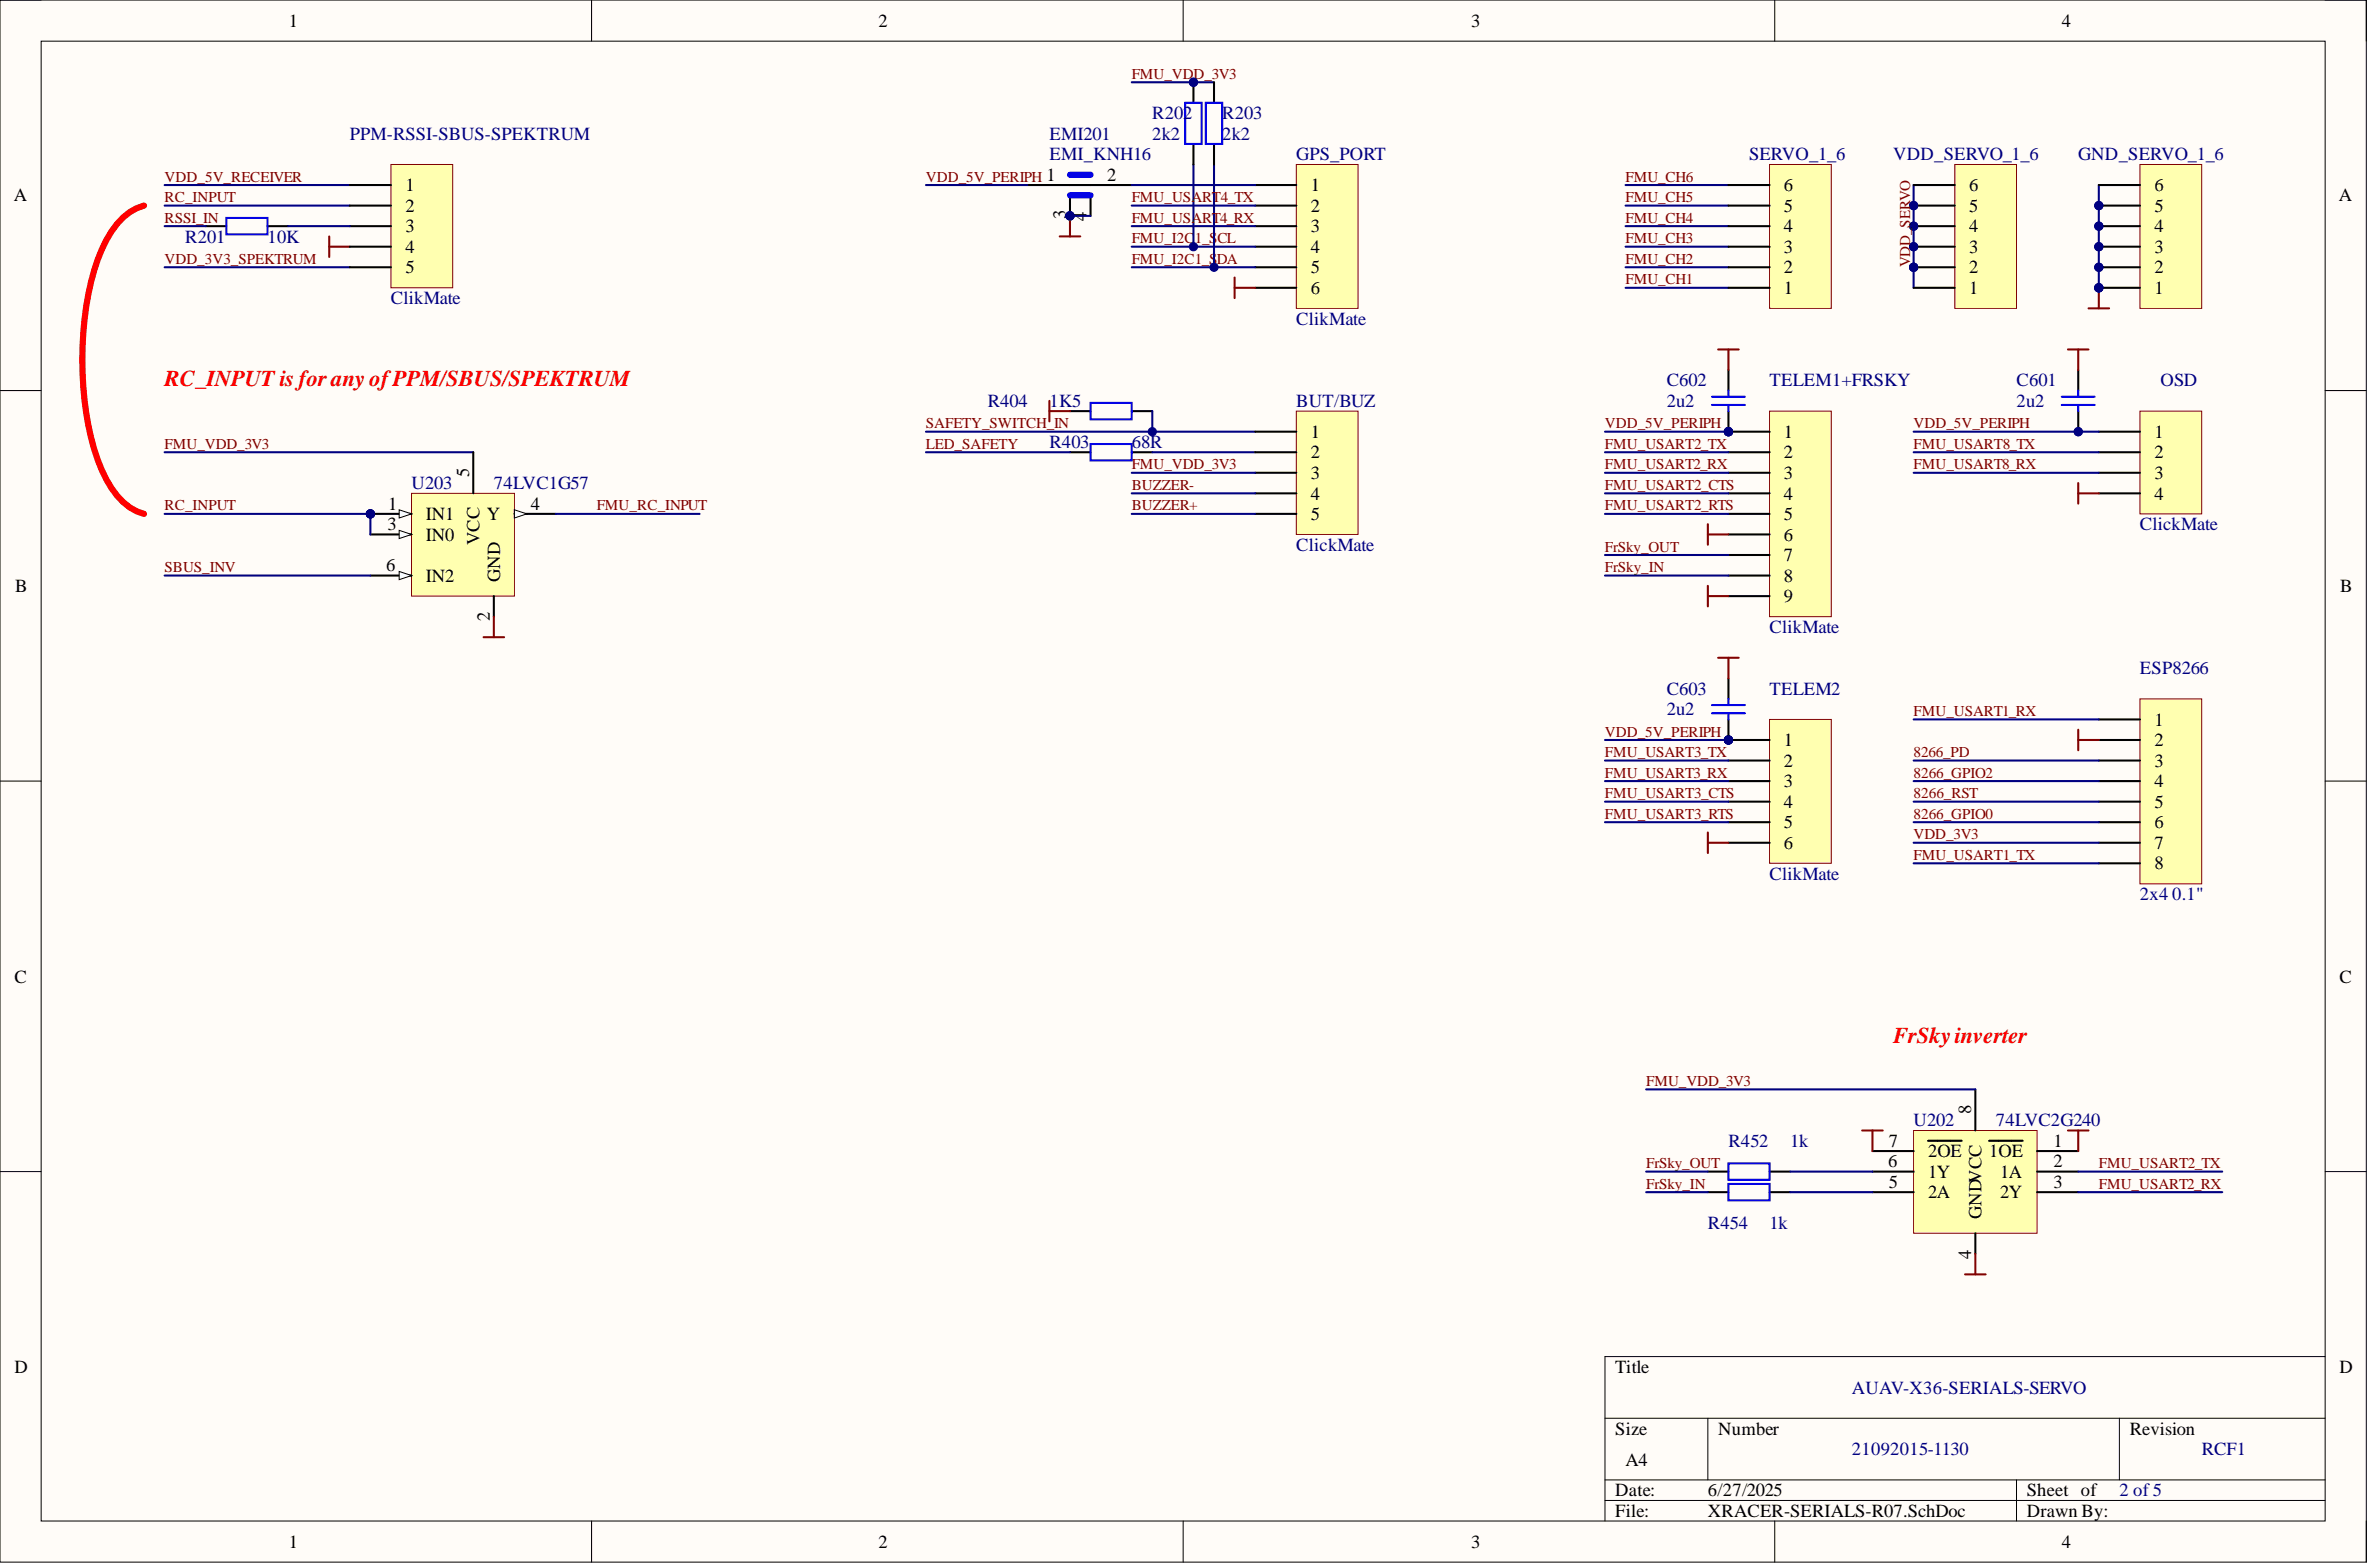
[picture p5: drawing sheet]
<svg xmlns="http://www.w3.org/2000/svg" width="292mm" height="193mm" viewBox="0 0 292 193" stroke-linecap="round" stroke-linejoin="round" font-family="sans-serif">
<defs><g id="words">
<g font-size="2.8" fill="#f00">
<text x="20.3" y="47.5">RC_INPUT is foranyofPPM/SBUS/SPEKTRUM</text>
<text x="233.2" y="128.5">FrSkyinverter</text>
</g>
<g font-size="2.3">
<text x="35.6" y="3.3">1</text>
<text x="108.2" y="3.3">2</text>
<text x="181.3" y="3.3">3</text>
<text x="254" y="3.3">4</text>
<text x="49.9" y="23.5">1</text>
<text x="128.9" y="22.3">1</text>
<text x="136.4" y="22.3">2</text>
<text x="161.5" y="23.5">1</text>
<text x="219.8" y="23.5">6</text>
<text x="242.6" y="23.5">6</text>
<text x="265.4" y="23.5">6</text>
<text x="1.7" y="24.8">A</text>
<text x="49.9" y="26.1">2</text>
<text x="49.9" y="28.6">3</text>
<text x="131.3" y="27" transform="rotate(-90 131.3 27)">3</text>
<text x="133.8" y="27.2" transform="rotate(-90 133.8 27.2)">4</text>
<text x="161.5" y="26.1">2</text>
<text x="161.5" y="28.6">3</text>
<text x="219.8" y="28.6">4</text>
<text x="219.8" y="26.1">5</text>
<text x="242.6" y="28.6">4</text>
<text x="242.6" y="26.1">5</text>
<text x="265.4" y="28.6">4</text>
<text x="265.4" y="26.1">5</text>
<text x="288.1" y="24.8">A</text>
<text x="49.9" y="31.1">4</text>
<text x="49.9" y="33.7">5</text>
<text x="161.5" y="31.1">4</text>
<text x="161.5" y="33.7">5</text>
<text x="219.8" y="33.7">2</text>
<text x="219.8" y="31.1">3</text>
<text x="242.6" y="33.7">2</text>
<text x="242.6" y="31.1">3</text>
<text x="265.4" y="33.7">2</text>
<text x="265.4" y="31.1">3</text>
<text x="161.5" y="36.2">6</text>
<text x="219.8" y="36.2">1</text>
<text x="242.6" y="36.2">1</text>
<text x="265.4" y="36.2">1</text>
<text x="161.5" y="53.9">1</text>
<text x="219.8" y="53.9">1</text>
<text x="265.4" y="53.9">1</text>
<text x="57.8" y="58.7" transform="rotate(-90 57.8 58.7)">5</text>
<text x="161.5" y="56.5">2</text>
<text x="161.5" y="59">3</text>
<text x="219.8" y="56.5">2</text>
<text x="219.8" y="59">3</text>
<text x="265.4" y="56.5">2</text>
<text x="265.4" y="59">3</text>
<text x="47.7" y="65.3">3</text>
<text x="47.8" y="62.8">1</text>
<text x="52.5" y="64">IN1</text>
<text x="60" y="64">Y</text>
<text x="65.4" y="62.8">4</text>
<text x="161.5" y="61.5">4</text>
<text x="161.5" y="64">5</text>
<text x="219.8" y="61.5">4</text>
<text x="219.8" y="64">5</text>
<text x="265.4" y="61.5">4</text>
<text x="47.6" y="70.4">6</text>
<text x="52.5" y="66.6">IN0</text>
<text x="52.5" y="71.6">IN2</text>
<text x="59.1" y="67.2" transform="rotate(-90 59.1 67.2)">VCC</text>
<text x="61.6" y="71.6" transform="rotate(-90 61.6 71.6)">GND</text>
<text x="219.8" y="66.6">6</text>
<text x="219.8" y="69.1">7</text>
<text x="219.8" y="71.6">8</text>
<text x="1.9" y="72.9">B</text>
<text x="60.3" y="76.4" transform="rotate(-90 60.3 76.4)">2</text>
<text x="219.8" y="74.2">9</text>
<text x="288.3" y="72.9">B</text>
<text x="265.4" y="89.4">1</text>
<text x="219.8" y="91.9">1</text>
<text x="219.8" y="94.4">2</text>
<text x="265.4" y="91.9">2</text>
<text x="265.4" y="94.4">3</text>
<text x="219.8" y="96.9">3</text>
<text x="219.8" y="99.5">4</text>
<text x="265.4" y="96.9">4</text>
<text x="265.4" y="99.5">5</text>
<text x="219.8" y="102">5</text>
<text x="219.8" y="104.5">6</text>
<text x="265.4" y="102">6</text>
<text x="265.4" y="104.5">7</text>
<text x="265.4" y="107.1">8</text>
<text x="1.8" y="121">C</text>
<text x="288.2" y="121">C</text>
<text x="242.9" y="137.2" transform="rotate(-90 242.9 137.2)">8</text>
<text x="232.6" y="143.8">6</text>
<text x="232.7" y="141.2">7</text>
<text x="237.5" y="142.5">2OE</text>
<text x="245" y="142.5">1OE</text>
<text x="253" y="141.2">1</text>
<text x="253" y="143.8">2</text>
<text x="232.7" y="146.3">5</text>
<text x="237.5" y="147.6">2A</text>
<text x="237.5" y="145">1Y</text>
<text x="246.4" y="145">1A</text>
<text x="246.4" y="147.6">2Y</text>
<text x="253" y="146.3">3</text>
<text x="242.9" y="155" transform="rotate(-90 242.9 155)">4</text>
<text x="244.1" y="150.1" transform="rotate(-90 244.1 150.1)">GNDVCC</text>
<text x="1.8" y="169.1">D</text>
<text x="199" y="169.1">Title</text>
<text x="288.2" y="169.1">D</text>
<text x="199" y="176.7">Size</text>
<text x="211.7" y="176.7">Number</text>
<text x="262.4" y="176.7">Revision</text>
<text x="199" y="184.3">Date:</text>
<text x="200.3" y="180.5">A4</text>
<text x="210.4" y="184.3">6/27/2025</text>
<text x="249.7" y="184.3">Sheet of</text>
<text x="35.6" y="190.6">1</text>
<text x="108.2" y="190.6">2</text>
<text x="181.3" y="190.6">3</text>
<text x="199" y="186.8">File:</text>
<text x="210.4" y="186.8">XRACER-SERIALS-R07.SchDoc</text>
<text x="249.7" y="186.8">Drawn By:</text>
<text x="254" y="190.6">4</text>
</g>
<g font-size="2.3" fill="#000080">
<text x="43.1" y="17.2">PPM-RSSI-SBUS-SPEKTRUM</text>
<text x="129.3" y="17.2">EMI201</text>
<text x="142" y="14.7">R202</text>
<text x="142" y="17.2">2k2</text>
<text x="150.6" y="14.7">R203</text>
<text x="150.6" y="17.2">2k2</text>
<text x="129.3" y="19.7">EMI_KNH16</text>
<text x="159.7" y="19.7">GPS_PORT</text>
<text x="215.5" y="19.7">SERVO_1_6</text>
<text x="233.2" y="19.7">VDD_SERVO_1_6</text>
<text x="256" y="19.7">GND_SERVO_1_6</text>
<text x="22.8" y="29.9">R201</text>
<text x="33" y="29.9">10K</text>
<text x="48.2" y="37.5">ClikMate</text>
<text x="159.7" y="40">ClikMate</text>
<text x="205.3" y="47.6">C602</text>
<text x="218" y="47.6">TELEM1+FRSKY</text>
<text x="248.4" y="47.6">C601</text>
<text x="266.2" y="47.6">OSD</text>
<text x="121.7" y="50.1">R404</text>
<text x="129.3" y="50.1">1K5</text>
<text x="159.7" y="50.1">BUT/BUZ</text>
<text x="205.3" y="50.1">2u2</text>
<text x="248.4" y="50.1">2u2</text>
<text x="129.3" y="55.2">R403</text>
<text x="139.4" y="55.2">68R</text>
<text x="50.7" y="60.2">U203</text>
<text x="60.8" y="60.2">74LVC1G57</text>
<text x="263.6" y="65.3">ClickMate</text>
<text x="159.7" y="67.8">ClickMate</text>
<text x="218" y="78">ClikMate</text>
<text x="263.6" y="83">ESP8266</text>
<text x="205.3" y="85.6">C603</text>
<text x="205.3" y="88.1">2u2</text>
<text x="218" y="85.6">TELEM2</text>
<text x="218" y="108.3">ClikMate</text>
<text x="263.6" y="110.9">2x4</text>
<text x="267.6" y="110.9">0.1&quot;</text>
<text x="212.9" y="141.2">R452</text>
<text x="220.5" y="141.2">1k</text>
<text x="235.8" y="138.7">U202</text>
<text x="245.9" y="138.7">74LVC2G240</text>
<text x="210.4" y="151.4">R454</text>
<text x="218" y="151.4">1k</text>
<text x="228.1" y="171.6">AUAV-X36-SERIALS-SERVO</text>
<text x="228.1" y="179.2">21092015-1130</text>
<text x="271.2" y="179.2">RCF1</text>
<text x="261.1" y="184.3">2 of 5</text>
</g>
<g font-size="1.9" fill="#800000">
<text x="139.4" y="9.7">FMU_VDD_3V3</text>
<text x="20.3" y="22.4">VDD_5V_RECEIVER</text>
<text x="114.1" y="22.4">VDD_5V_PERIPH</text>
<text x="200.3" y="22.4">FMU_CH6</text>
<text x="20.3" y="27.4">RSSI_IN</text>
<text x="20.3" y="24.9">RC_INPUT</text>
<text x="139.4" y="30">FMU_I2C</text>
<text x="139.4" y="24.9">FMU_USART4_TX</text>
<text x="139.4" y="27.4">FMU_USART4_RX</text>
<text x="147.2" y="30">1_S</text>
<text x="150" y="30">CL</text>
<text x="200.3" y="30">FMU_CH3</text>
<text x="200.3" y="27.4">FMU_CH4</text>
<text x="200.3" y="24.9">FMU_CH5</text>
<text x="20.3" y="32.5">VDD_3V3_SPEKTRUM</text>
<text x="139.4" y="32.5">FMU_I2C1_S</text>
<text x="149.9" y="32.5">DA</text>
<text x="200.3" y="35">FMU_CH1</text>
<text x="200.3" y="32.5">FMU_CH2</text>
<text x="235.3" y="32.9" transform="rotate(-90 235.3 32.9)">VDD_SERVO</text>
<text x="114.1" y="52.7">SAFETY_SWITCH_IN</text>
<text x="197.7" y="52.7">VDD_5V_PERIPH</text>
<text x="235.8" y="52.7">VDD_5V_PERIPH</text>
<text x="20.3" y="55.3">FMU_VDD_3V3</text>
<text x="114.1" y="55.3">LED_SAFETY</text>
<text x="139.4" y="57.8">FMU_VDD_3V3</text>
<text x="197.7" y="55.3">FMU_USART2_TX</text>
<text x="197.7" y="57.8">FMU_USART2_RX</text>
<text x="235.8" y="55.3">FMU_USART8_TX</text>
<text x="235.8" y="57.8">FMU_USART8_RX</text>
<text x="20.3" y="62.9">RC_INPUT</text>
<text x="73.5" y="62.9">FMU_RC_INPUT</text>
<text x="139.4" y="62.9">BUZZER+</text>
<text x="139.4" y="60.3">BUZZER-</text>
<text x="197.7" y="60.3">FMU_USART2_CTS</text>
<text x="197.7" y="62.9">FMU_USART2_RTS</text>
<text x="20.3" y="70.5">SBUS_INV</text>
<text x="197.7" y="67.9">FrSky_OUT</text>
<text x="197.7" y="70.5">FrSky_IN</text>
<text x="235.8" y="88.2">FMU_USART1_RX</text>
<text x="197.7" y="93.2">FMU_USART3_TX</text>
<text x="197.7" y="95.8">FMU_USART3_RX</text>
<text x="197.7" y="90.7">VDD_5V_PERIPH</text>
<text x="235.8" y="93.2">8266_PD</text>
<text x="235.8" y="95.8">8266_GPIO2</text>
<text x="197.7" y="98.3">FMU_USART3_CTS</text>
<text x="197.7" y="100.8">FMU_USART3_RTS</text>
<text x="235.8" y="98.3">8266_RST</text>
<text x="235.8" y="100.8">8266_GPIO0</text>
<text x="235.8" y="103.4">VDD_3V3</text>
<text x="235.8" y="105.9">FMU_USART1_TX</text>
<text x="202.8" y="133.7">FMU_VDD_3V3</text>
<text x="202.8" y="143.9">FrSky_OUT</text>
<text x="258.6" y="143.9">FMU_USART2_TX</text>
<text x="202.8" y="146.4">FrSky_IN</text>
<text x="258.6" y="146.4">FMU_USART2_RX</text>
</g>
</g></defs>
<path d="M0 0h291.5v192.4h-291.5z" fill-rule="evenodd" fill="#fffcf8"/>
<path d="M0 0h291.5v192.4h-291.5z" fill="none" stroke="#000" stroke-width=".12"/>
<path d="M5.1 5.1h281.4v182.2h-281.4z" fill-rule="evenodd" fill="#fffcf8"/>
<g fill="none" stroke="#000" stroke-width=".12">
<path d="M0 0h5.1M5.1 5.1h281.4v182.2h-281.4zM72.9 0v5.1M145.8 0v5.1M218.6 0v5.1M286.5 0h5v5.1M0 48.1h5.1M286.5 48.1h5M0 96.2h5.1M286.5 96.2h5M0 144.3h5.1M286.5 144.3h5"/>
<path d="M197.7 174.7h88.8M210.4 174.7v7.5M261.1 174.7v7.5M286.5 167.1h-88.8v20.2M72.9 187.3v5.1M145.8 187.3v5.1M197.7 182.2h88.8M197.7 184.8h88.8M218.6 187.3v5.1M248.4 182.2v5.1M291.5 187.3v5.1"/>
</g>
<path d="M25.3 27.8h2.6M33 27.8h2.5" fill="none" stroke="#000" stroke-width=".25"/>
<path d="M27.9 26.8h5.1v2.1h-5.1z" fill="none" stroke="#00f" stroke-width=".25"/>
<path d="M139.4 10.1h10.2M147 20.3v10.1M20.3 55.7h38" fill="none" stroke="#000080" stroke-width=".25"/>
<circle cx="147" cy="30.4" r=".51" fill="#000080"/>
<circle cx="147" cy="30.4" r=".51" fill="none" stroke="#000080" stroke-width=".12"/>
<path d="M149.6 20.3v12.6" fill="none" stroke="#000080" stroke-width=".25"/>
<circle cx="149.6" cy="32.9" r=".51" fill="#000080"/>
<circle cx="149.6" cy="32.9" r=".51" fill="none" stroke="#000080" stroke-width=".12"/>
<circle cx="212.9" cy="53.2" r=".51" fill="#000080"/>
<circle cx="212.9" cy="53.2" r=".51" fill="none" stroke="#000080" stroke-width=".12"/>
<path d="M218 50.6h7.6v25.3h-7.6z" fill-rule="evenodd" fill="#ffffb0"/>
<path d="M218 50.6h7.6v25.3h-7.6z" fill="none" stroke="#800000" stroke-width=".12"/>
<path d="M212.9 53.2h5.1" fill="none" stroke="#000" stroke-width=".25"/>
<circle cx="212.9" cy="53.2" r=".51" fill="#000080"/>
<circle cx="212.9" cy="53.2" r=".51" fill="none" stroke="#000080" stroke-width=".12"/>
<path d="M212.9 55.7h5.1M212.9 58.2h5.1M212.9 60.8h5.1M212.9 63.3h5.1M212.9 65.8h5.1M212.9 68.3h5.1M212.9 70.9h5.1M212.9 73.4h5.1" fill="none" stroke="#000" stroke-width=".25"/>
<path d="M159.7 20.3h7.6v17.7h-7.6z" fill-rule="evenodd" fill="#ffffb0"/>
<path d="M159.7 20.3h7.6v17.7h-7.6z" fill="none" stroke="#800000" stroke-width=".12"/>
<path d="M154.6 22.8h5.1M154.6 25.3h5.1M154.6 27.8h5.1M154.6 30.4h5.1M154.6 32.9h5.1M154.6 35.4h5.1" fill="none" stroke="#000" stroke-width=".25"/>
<path d="M20.3 32.9h22.8M197.7 53.2h15.2" fill="none" stroke="#000080" stroke-width=".25"/>
<circle cx="212.9" cy="53.2" r=".51" fill="#000080"/>
<circle cx="212.9" cy="53.2" r=".51" fill="none" stroke="#000080" stroke-width=".12"/>
<path d="M114.1 22.8h12.6M139.4 25.3h15.2M139.4 27.8h15.2M139.4 30.4h15.2M139.4 32.9h15.2M197.7 55.7h15.2M197.7 58.2h15.2M197.7 60.8h15.2M197.7 63.3h15.2" fill="none" stroke="#000080" stroke-width=".25"/>
<path d="M152.1 34.2v2.5M152.1 35.4h2.5M210.4 64.5v2.6M210.4 65.8h2.5" fill="none" stroke="#800000" stroke-width=".25"/>
<circle cx="212.9" cy="91.1" r=".51" fill="#000080"/>
<circle cx="212.9" cy="91.1" r=".51" fill="none" stroke="#000080" stroke-width=".12"/>
<path d="M218 88.6h7.6v17.7h-7.6z" fill-rule="evenodd" fill="#ffffb0"/>
<path d="M218 88.6h7.6v17.7h-7.6z" fill="none" stroke="#800000" stroke-width=".12"/>
<path d="M212.9 91.1h5.1" fill="none" stroke="#000" stroke-width=".25"/>
<circle cx="212.9" cy="91.1" r=".51" fill="#000080"/>
<circle cx="212.9" cy="91.1" r=".51" fill="none" stroke="#000080" stroke-width=".12"/>
<path d="M212.9 93.7h5.1M212.9 96.2h5.1M212.9 98.7h5.1M212.9 101.3h5.1M212.9 103.8h5.1" fill="none" stroke="#000" stroke-width=".25"/>
<path d="M197.7 91.1h15.2" fill="none" stroke="#000080" stroke-width=".25"/>
<circle cx="212.9" cy="91.1" r=".51" fill="#000080"/>
<circle cx="212.9" cy="91.1" r=".51" fill="none" stroke="#000080" stroke-width=".12"/>
<path d="M197.7 93.7h15.2M197.7 96.2h15.2" fill="none" stroke="#000080" stroke-width=".25"/>
<path d="M210.4 102.5v2.5M210.4 103.8h2.5" fill="none" stroke="#800000" stroke-width=".25"/>
<path d="M263.6 86.1h7.6v22.7h-7.6z" fill-rule="evenodd" fill="#ffffb0"/>
<path d="M263.6 86.1h7.6v22.7h-7.6z" fill="none" stroke="#800000" stroke-width=".12"/>
<path d="M258.6 88.6h5M258.6 91.1h5M258.6 93.7h5M258.6 96.2h5M258.6 98.7h5M258.6 101.3h5M258.6 103.8h5M258.6 106.3h5" fill="none" stroke="#000" stroke-width=".25"/>
<path d="M20.3 22.8h22.8M20.3 25.3h22.8M20.3 27.8h5M235.8 88.6h22.8M235.8 93.7h22.8M235.8 98.7h22.8M235.8 101.3h22.8M235.8 103.8h22.8" fill="none" stroke="#000080" stroke-width=".25"/>
<path d="M40.6 29.1v2.5M40.6 30.4h2.5" fill="none" stroke="#800000" stroke-width=".25"/>
<path d="M48.2 20.3h7.6v15.1h-7.6z" fill-rule="evenodd" fill="#ffffb0"/>
<path d="M48.2 20.3h7.6v15.1h-7.6z" fill="none" stroke="#800000" stroke-width=".12"/>
<path d="M43.1 22.8h5.1M43.1 25.3h5.1M43.1 27.8h5.1M43.1 30.4h5.1M43.1 32.9h5.1" fill="none" stroke="#000" stroke-width=".25"/>
<path d="M256 89.9v2.5M256 91.1h2.6" fill="none" stroke="#800000" stroke-width=".25"/>
<circle cx="147" cy="10.1" r=".51" fill="#000080"/>
<circle cx="147" cy="10.1" r=".51" fill="none" stroke="#000080" stroke-width=".12"/>
<path d="M147 10.1v2.6M147 17.7v2.6" fill="none" stroke="#000" stroke-width=".25"/>
<circle cx="147" cy="10.1" r=".51" fill="#000080"/>
<circle cx="147" cy="10.1" r=".51" fill="none" stroke="#000080" stroke-width=".12"/>
<path d="M146 12.7h2v5h-2zM148.5 12.7h2.1v5h-2.1z" fill="none" stroke="#00f" stroke-width=".25"/>
<path d="M149.6 10.1v2.6M149.6 17.7v2.6" fill="none" stroke="#000" stroke-width=".25"/>
<path d="M200.3 22.8h12.6M200.3 25.3h12.6M200.3 27.8h12.6M200.3 30.4h12.6M200.3 32.9h12.6M200.3 35.4h12.6M197.7 68.3h15.2M197.7 70.9h15.2" fill="none" stroke="#000080" stroke-width=".25"/>
<path d="M210.4 72.1v2.6M210.4 73.4h2.5" fill="none" stroke="#800000" stroke-width=".25"/>
<path d="M218 20.3h7.6v17.7h-7.6z" fill-rule="evenodd" fill="#ffffb0"/>
<path d="M218 20.3h7.6v17.7h-7.6z" fill="none" stroke="#800000" stroke-width=".12"/>
<path d="M212.9 35.4h5.1M212.9 32.9h5.1M212.9 30.4h5.1M212.9 27.8h5.1M212.9 25.3h5.1M212.9 22.8h5.1" fill="none" stroke="#000" stroke-width=".25"/>
<path d="M257.3 38h2.5M258.6 35.4v2.6" fill="none" stroke="#800000" stroke-width=".25"/>
<circle cx="258.6" cy="35.4" r=".51" fill="#000080"/>
<circle cx="258.6" cy="35.4" r=".51" fill="none" stroke="#000080" stroke-width=".12"/>
<path d="M258.6 22.8v12.6" fill="none" stroke="#000080" stroke-width=".25"/>
<circle cx="258.6" cy="35.4" r=".51" fill="#000080"/>
<circle cx="258.6" cy="35.4" r=".51" fill="none" stroke="#000080" stroke-width=".12"/>
<path d="M235.8 22.8v12.6" fill="none" stroke="#000080" stroke-width=".25"/>
<circle cx="235.8" cy="32.9" r=".51" fill="#000080"/>
<circle cx="235.8" cy="32.9" r=".51" fill="none" stroke="#000080" stroke-width=".12"/>
<circle cx="235.8" cy="30.4" r=".51" fill="#000080"/>
<circle cx="235.8" cy="30.4" r=".51" fill="none" stroke="#000080" stroke-width=".12"/>
<circle cx="235.8" cy="27.9" r=".51" fill="#000080"/>
<circle cx="235.8" cy="27.9" r=".51" fill="none" stroke="#000080" stroke-width=".12"/>
<circle cx="235.8" cy="25.3" r=".51" fill="#000080"/>
<circle cx="235.8" cy="25.3" r=".51" fill="none" stroke="#000080" stroke-width=".12"/>
<path d="M240.8 20.3h7.6v17.7h-7.6z" fill-rule="evenodd" fill="#ffffb0"/>
<path d="M240.8 20.3h7.6v17.7h-7.6z" fill="none" stroke="#800000" stroke-width=".12"/>
<path d="M235.8 35.4h5M235.8 32.9h5" fill="none" stroke="#000" stroke-width=".25"/>
<circle cx="235.8" cy="32.9" r=".51" fill="#000080"/>
<circle cx="235.8" cy="32.9" r=".51" fill="none" stroke="#000080" stroke-width=".12"/>
<path d="M235.8 30.4h5" fill="none" stroke="#000" stroke-width=".25"/>
<circle cx="235.8" cy="30.4" r=".51" fill="#000080"/>
<circle cx="235.8" cy="30.4" r=".51" fill="none" stroke="#000080" stroke-width=".12"/>
<path d="M235.8 27.8h5" fill="none" stroke="#000" stroke-width=".25"/>
<circle cx="235.8" cy="27.9" r=".51" fill="#000080"/>
<circle cx="235.8" cy="27.9" r=".51" fill="none" stroke="#000080" stroke-width=".12"/>
<path d="M235.8 25.3h5" fill="none" stroke="#000" stroke-width=".25"/>
<circle cx="235.8" cy="25.3" r=".51" fill="#000080"/>
<circle cx="235.8" cy="25.3" r=".51" fill="none" stroke="#000080" stroke-width=".12"/>
<path d="M235.8 22.8h5" fill="none" stroke="#000" stroke-width=".25"/>
<circle cx="258.6" cy="35.4" r=".51" fill="#000080"/>
<circle cx="258.6" cy="35.4" r=".51" fill="none" stroke="#000080" stroke-width=".12"/>
<circle cx="258.6" cy="32.9" r=".51" fill="#000080"/>
<circle cx="258.6" cy="32.9" r=".51" fill="none" stroke="#000080" stroke-width=".12"/>
<circle cx="258.6" cy="30.4" r=".51" fill="#000080"/>
<circle cx="258.6" cy="30.4" r=".51" fill="none" stroke="#000080" stroke-width=".12"/>
<circle cx="258.6" cy="27.9" r=".51" fill="#000080"/>
<circle cx="258.6" cy="27.9" r=".51" fill="none" stroke="#000080" stroke-width=".12"/>
<circle cx="258.6" cy="25.3" r=".51" fill="#000080"/>
<circle cx="258.6" cy="25.3" r=".51" fill="none" stroke="#000080" stroke-width=".12"/>
<path d="M263.6 20.3h7.6v17.7h-7.6z" fill-rule="evenodd" fill="#ffffb0"/>
<path d="M263.6 20.3h7.6v17.7h-7.6z" fill="none" stroke="#800000" stroke-width=".12"/>
<path d="M258.6 35.4h5" fill="none" stroke="#000" stroke-width=".25"/>
<circle cx="258.6" cy="35.4" r=".51" fill="#000080"/>
<circle cx="258.6" cy="35.4" r=".51" fill="none" stroke="#000080" stroke-width=".12"/>
<path d="M258.6 32.9h5" fill="none" stroke="#000" stroke-width=".25"/>
<circle cx="258.6" cy="32.9" r=".51" fill="#000080"/>
<circle cx="258.6" cy="32.9" r=".51" fill="none" stroke="#000080" stroke-width=".12"/>
<path d="M258.6 30.4h5" fill="none" stroke="#000" stroke-width=".25"/>
<circle cx="258.6" cy="30.4" r=".51" fill="#000080"/>
<circle cx="258.6" cy="30.4" r=".51" fill="none" stroke="#000080" stroke-width=".12"/>
<path d="M258.6 27.8h5" fill="none" stroke="#000" stroke-width=".25"/>
<circle cx="258.6" cy="27.9" r=".51" fill="#000080"/>
<circle cx="258.6" cy="27.9" r=".51" fill="none" stroke="#000080" stroke-width=".12"/>
<path d="M258.6 25.3h5" fill="none" stroke="#000" stroke-width=".25"/>
<circle cx="258.6" cy="25.3" r=".51" fill="#000080"/>
<circle cx="258.6" cy="25.3" r=".51" fill="none" stroke="#000080" stroke-width=".12"/>
<path d="M258.6 22.8h5" fill="none" stroke="#000" stroke-width=".25"/>
<circle cx="235.8" cy="32.9" r=".51" fill="#000080"/>
<circle cx="235.8" cy="32.9" r=".51" fill="none" stroke="#000080" stroke-width=".12"/>
<path d="M114.1 55.7h17.7M114.1 53.2h40.5M142 55.7h12.6M197.7 98.7h15.2M235.8 96.2h22.8M197.7 101.3h15.2M235.8 106.3h22.8" fill="none" stroke="#000080" stroke-width=".25"/>
<path d="M131.8 55.7h2.6M131.8 50.6h2.6M139.4 55.7h2.6M139.4 50.6h2.6M210.4 144.3h2.5M210.4 146.8h2.5M218 144.3h2.5M218 146.8h2.5" fill="none" stroke="#000" stroke-width=".25"/>
<path d="M134.4 54.7h5v2h-5zM134.4 49.6h5v2h-5zM212.9 143.3h5.1v2h-5.1zM212.9 145.8h5.1v2h-5.1z" fill="none" stroke="#00f" stroke-width=".25"/>
<path d="M263.6 50.6h7.6v12.7h-7.6z" fill-rule="evenodd" fill="#ffffb0"/>
<path d="M263.6 50.6h7.6v12.7h-7.6z" fill="none" stroke="#800000" stroke-width=".12"/>
<path d="M258.6 53.2h5M258.6 55.7h5M258.6 58.2h5M258.6 60.8h5" fill="none" stroke="#000" stroke-width=".25"/>
<path d="M256 59.5v2.5M256 60.8h2.6" fill="none" stroke="#800000" stroke-width=".25"/>
<path d="M35.5 27.8h7.6M235.8 53.2h22.8M235.8 55.7h22.8M235.8 58.2h22.8" fill="none" stroke="#000080" stroke-width=".25"/>
<path d="M235.8 139.2h15.2v12.7h-15.2z" fill-rule="evenodd" fill="#ffffb0"/>
<path d="M235.8 139.2h15.2v12.7h-15.2z" fill="none" stroke="#800000" stroke-width=".12"/>
<path d="M243.4 134.2v5M230.7 141.7h5.1M230.7 144.3h5.1M230.7 146.8h5.1M237.5 140.5h4.2M243.4 151.9v2.5M245 140.5h4.2M251 141.7h5M251 144.3h5M251 146.8h5" fill="none" stroke="#000" stroke-width=".25"/>
<path d="M229.4 139.2h2.5M230.7 139.2v2.5M254.8 139.2h2.5M256 139.2v2.5M242.1 156.9h2.5M243.4 154.4v2.5" fill="none" stroke="#800000" stroke-width=".25"/>
<path d="M202.8 134.2h40.6M202.8 144.3h7.6M202.8 146.8h7.6M220.5 144.3h10.2M220.5 146.8h10.2M256 144.3h17.8M256 146.8h17.8" fill="none" stroke="#000080" stroke-width=".25"/>
<circle cx="131.8" cy="26.6" r=".51" fill="#000080"/>
<circle cx="131.8" cy="26.6" r=".51" fill="none" stroke="#000080" stroke-width=".12"/>
<path d="M126.7 22.8h5.1M131.8 24.1v2.5M134.4 22.8h5" fill="none" stroke="#000" stroke-width=".25"/>
<circle cx="131.8" cy="26.6" r=".51" fill="#000080"/>
<circle cx="131.8" cy="26.6" r=".51" fill="none" stroke="#000080" stroke-width=".12"/>
<path d="M131.8 22.8h2.6M134.4 24.1v2.5" fill="none" stroke="#000" stroke-width=".25"/>
<path d="M131.8 21.5h2.6M131.8 24.1h2.6" fill="none" stroke="#00f" stroke-width=".76"/>
<path d="M131.8 26.6h2.6" fill="none" stroke="#000080" stroke-width=".25"/>
<circle cx="131.8" cy="26.6" r=".51" fill="#000080"/>
<circle cx="131.8" cy="26.6" r=".51" fill="none" stroke="#000080" stroke-width=".12"/>
<path d="M130.6 29.1h2.5M131.8 26.6v2.5" fill="none" stroke="#800000" stroke-width=".25"/>
<circle cx="131.8" cy="26.6" r=".51" fill="#000080"/>
<circle cx="131.8" cy="26.6" r=".51" fill="none" stroke="#000080" stroke-width=".12"/>
<path d="M139.4 22.8h15.2M142 50.6v2.6" fill="none" stroke="#000080" stroke-width=".25"/>
<path d="M129.3 49.4v2.5M129.3 50.6h2.5" fill="none" stroke="#800000" stroke-width=".25"/>
<circle cx="142" cy="53.2" r=".51" fill="#000080"/>
<circle cx="142" cy="53.2" r=".51" fill="none" stroke="#000080" stroke-width=".12"/>
<circle cx="45.6" cy="63.3" r=".51" fill="#000080"/>
<circle cx="45.6" cy="63.3" r=".51" fill="none" stroke="#000080" stroke-width=".12"/>
<path d="M50.7 60.8h12.7v12.6h-12.7z" fill-rule="evenodd" fill="#ffffb0"/>
<path d="M50.7 60.8h12.7v12.6h-12.7z" fill="none" stroke="#800000" stroke-width=".12"/>
<path d="M45.6 63.3h5.1" fill="none" stroke="#000" stroke-width=".25"/>
<path d="M49.2 62.8l1.5 .5-1.5 .5z" fill="#f8fcff"/>
<path d="M49.2 62.8l1.5 .5-1.5 .5z" fill="none" stroke="#000" stroke-width=".12"/>
<circle cx="45.6" cy="63.3" r=".51" fill="#000080"/>
<circle cx="45.6" cy="63.3" r=".51" fill="none" stroke="#000080" stroke-width=".12"/>
<path d="M45.6 65.8h5.1M60.8 73.4v2.5" fill="none" stroke="#000" stroke-width=".25"/>
<path d="M49.2 65.3l1.5 .5-1.5 .5z" fill="#f8fcff"/>
<path d="M49.2 65.3l1.5 .5-1.5 .5z" fill="none" stroke="#000" stroke-width=".12"/>
<path d="M45.6 70.9h5.1" fill="none" stroke="#000" stroke-width=".25"/>
<path d="M49.2 70.4l1.5 .5-1.5 .5z" fill="#f8fcff"/>
<path d="M49.2 70.4l1.5 .5-1.5 .5z" fill="none" stroke="#000" stroke-width=".12"/>
<path d="M58.3 55.7v5.1M63.4 63.3h5" fill="none" stroke="#000" stroke-width=".25"/>
<path d="M63.4 62.8l1.5 .5-1.5 .5z" fill="#f8fcff"/>
<path d="M63.4 62.8l1.5 .5-1.5 .5z" fill="none" stroke="#000" stroke-width=".12"/>
<path d="M20.3 70.9h25.3M45.6 63.3v2.5M68.4 63.3h17.8" fill="none" stroke="#000080" stroke-width=".25"/>
<circle cx="45.6" cy="63.3" r=".51" fill="#000080"/>
<circle cx="45.6" cy="63.3" r=".51" fill="none" stroke="#000080" stroke-width=".12"/>
<path d="M59.6 78.5h2.5M60.8 75.9v2.6" fill="none" stroke="#800000" stroke-width=".25"/>
<path d="M17.7 25.3a7.8 7.8 0 0 0-4.6 4.2 30.7 30.7 0 0 0-2.9 13.1 36.6 36.6 0 0 0 2.3 15.3 9.5 9.5 0 0 0 4.3 5.1l.9 .3" fill="none" stroke="#f00" stroke-width=".76"/>
<path d="M20.3 63.3h25.3" fill="none" stroke="#000080" stroke-width=".25"/>
<circle cx="45.6" cy="63.3" r=".51" fill="#000080"/>
<circle cx="45.6" cy="63.3" r=".51" fill="none" stroke="#000080" stroke-width=".12"/>
<circle cx="256" cy="53.2" r=".51" fill="#000080"/>
<circle cx="256" cy="53.2" r=".51" fill="none" stroke="#000080" stroke-width=".12"/>
<path d="M256 50.6v2.6" fill="none" stroke="#000" stroke-width=".25"/>
<circle cx="256" cy="53.2" r=".51" fill="#000080"/>
<circle cx="256" cy="53.2" r=".51" fill="none" stroke="#000080" stroke-width=".12"/>
<path d="M256 45.6v2.5" fill="none" stroke="#000" stroke-width=".25"/>
<path d="M254 48.9h4.1M254 49.9h4.1M256 48.1v.8M256 49.9v.7" fill="none" stroke="#00f" stroke-width=".25"/>
<path d="M254.8 43h2.5M256 43v2.6" fill="none" stroke="#800000" stroke-width=".25"/>
<circle cx="212.9" cy="53.2" r=".51" fill="#000080"/>
<circle cx="212.9" cy="53.2" r=".51" fill="none" stroke="#000080" stroke-width=".12"/>
<path d="M212.9 50.6v2.6" fill="none" stroke="#000" stroke-width=".25"/>
<circle cx="212.9" cy="53.2" r=".51" fill="#000080"/>
<circle cx="212.9" cy="53.2" r=".51" fill="none" stroke="#000080" stroke-width=".12"/>
<path d="M212.9 45.6v2.5" fill="none" stroke="#000" stroke-width=".25"/>
<path d="M210.9 48.9h4.1M210.9 49.9h4.1M212.9 48.1v.8M212.9 49.9v.7" fill="none" stroke="#00f" stroke-width=".25"/>
<path d="M211.7 43h2.5M212.9 43v2.6" fill="none" stroke="#800000" stroke-width=".25"/>
<circle cx="212.9" cy="91.1" r=".51" fill="#000080"/>
<circle cx="212.9" cy="91.1" r=".51" fill="none" stroke="#000080" stroke-width=".12"/>
<path d="M212.9 88.6v2.5" fill="none" stroke="#000" stroke-width=".25"/>
<circle cx="212.9" cy="91.1" r=".51" fill="#000080"/>
<circle cx="212.9" cy="91.1" r=".51" fill="none" stroke="#000080" stroke-width=".12"/>
<path d="M212.9 83.5v2.6" fill="none" stroke="#000" stroke-width=".25"/>
<path d="M210.9 86.8h4.1M210.9 87.8h4.1M212.9 86.1v.7M212.9 87.8v.8" fill="none" stroke="#00f" stroke-width=".25"/>
<path d="M211.7 81h2.5M212.9 81v2.5" fill="none" stroke="#800000" stroke-width=".25"/>
<path d="M159.7 50.6h7.6v15.2h-7.6z" fill-rule="evenodd" fill="#ffffb0"/>
<path d="M159.7 50.6h7.6v15.2h-7.6z" fill="none" stroke="#800000" stroke-width=".12"/>
<path d="M154.6 53.2h5.1M154.6 55.7h5.1M154.6 58.2h5.1M154.6 60.8h5.1M154.6 63.3h5.1" fill="none" stroke="#000" stroke-width=".25"/>
<path d="M139.4 58.2h15.2M139.4 60.8h15.2M139.4 63.3h15.2" fill="none" stroke="#000080" stroke-width=".25"/>
<use href="#words"/>
</svg>
